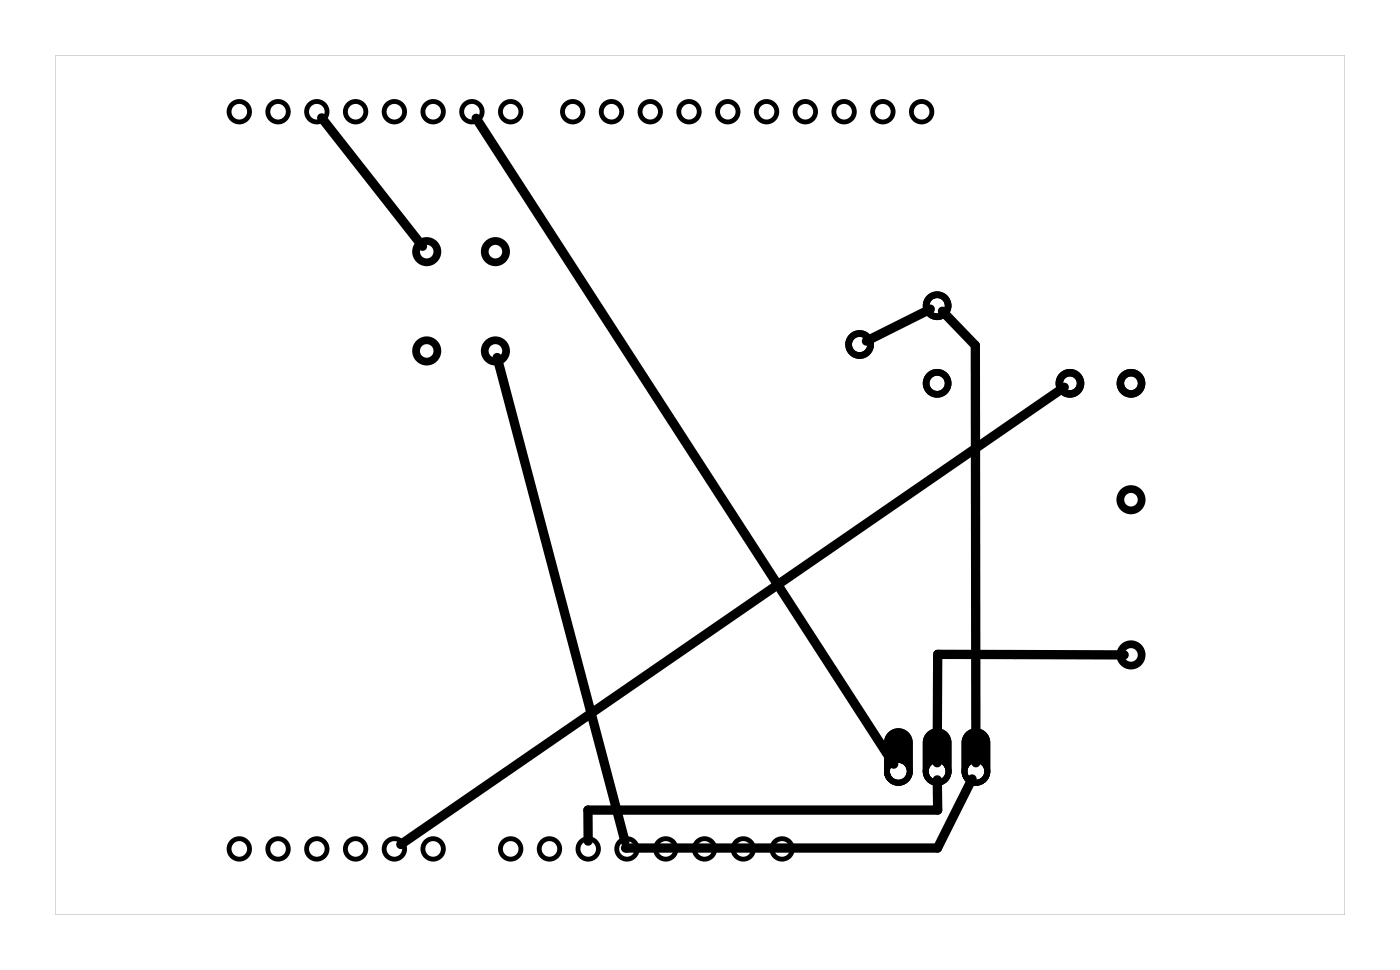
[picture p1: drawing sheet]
<svg xmlns="http://www.w3.org/2000/svg" width="92mm" height="63mm" viewBox="0 0 92 63" stroke-linecap="round" stroke-linejoin="round" font-family="sans-serif">
<g fill="#000">
<path d="M3.6 3.6v56.3h84.5v-56.3zM3.6 3.6h84.5v56.3h-84.5z"/>
<path d="M58.2 47.9l-.2 .3-.1 .4v1.9a.94 .94 0 0 0 1 .9 .94 .94 0 0 0 .9-.9v-1.9a.94 .94 0 0 0-.6-.9 .94 .94 0 0 0-1 .2zM58.3 50.5a.56 .56 0 0 1 1.1 0 .56 .56 0 0 1-1.1 0z"/>
<path d="M58.2 47.9l-.2 .3-.1 .4v1.9a.94 .94 0 0 0 1 .9 .94 .94 0 0 0 .9-.9v-1.9a.94 .94 0 0 0-.6-.9 .94 .94 0 0 0-1 .2zM58.3 50.5a.56 .56 0 0 1 1.1 0 .56 .56 0 0 1-1.1 0z"/>
<path d="M60.7 47.9l-.2 .3v.4v1.9a.94 .94 0 0 0 .9 .9 .94 .94 0 0 0 .9-.9v-1.9a.94 .94 0 0 0-.5-.9 .94 .94 0 0 0-1.1 .2zM60.8 50.5a.6 .6 0 0 1 1.2 0 .6 .6 0 0 1-1.2 0z"/>
<path d="M60.7 47.9l-.2 .3v.4v1.9a.94 .94 0 0 0 .9 .9 .94 .94 0 0 0 .9-.9v-1.9a.94 .94 0 0 0-.5-.9 .94 .94 0 0 0-1.1 .2zM60.8 50.5a.6 .6 0 0 1 1.2 0 .6 .6 0 0 1-1.2 0z"/>
<path d="M63.3 47.9l-.2 .3-.1 .4v1.9a.94 .94 0 0 0 .9 .9 .94 .94 0 0 0 1-.9v-1.9a.94 .94 0 0 0-.6-.9 .94 .94 0 0 0-1 .2zM63.4 50.5a.56 .56 0 0 1 1.1 0 .56 .56 0 0 1-1.1 0z"/>
<path d="M63.3 47.9l-.2 .3-.1 .4v1.9a.94 .94 0 0 0 .9 .9 .94 .94 0 0 0 1-.9v-1.9a.94 .94 0 0 0-.6-.9 .94 .94 0 0 0-1 .2zM63.4 50.5a.56 .56 0 0 1 1.1 0 .56 .56 0 0 1-1.1 0z"/>
<circle cx="41" cy="55.5" r=".3"/>
</g>
<g fill="none" stroke="#000" stroke-width=".51">
<circle cx="28" cy="16.5" r=".7"/>
<circle cx="32.5" cy="16.5" r=".7"/>
<circle cx="28" cy="23" r=".7"/>
<circle cx="32.5" cy="23" r=".7"/>
<circle cx="74.1" cy="32.7" r=".7"/>
<circle cx="74.1" cy="42.9" r=".7"/>
</g>
<g fill="none" stroke="#000" stroke-width=".49">
<circle cx="70.1" cy="25.1" r=".69"/>
<circle cx="74.1" cy="25.1" r=".69"/>
</g>
<g fill="none" stroke="#000" stroke-width=".44">
<circle cx="56.3" cy="22.6" r=".72"/>
<circle cx="61.4" cy="20" r=".72"/>
<circle cx="61.4" cy="25.1" r=".72"/>
</g>
<g fill="none" stroke="#000" stroke-width=".38">
<circle cx="58.9" cy="50.5" r=".75"/>
<circle cx="61.4" cy="50.5" r=".75"/>
<circle cx="63.9" cy="50.5" r=".75"/>
</g>
<g fill="none" stroke="#000" stroke-width=".32">
<circle cx="15.7" cy="7.3" r=".67"/>
<circle cx="18.2" cy="7.3" r=".67"/>
<circle cx="20.8" cy="7.3" r=".67"/>
<circle cx="23.3" cy="7.3" r=".67"/>
<circle cx="25.8" cy="7.3" r=".67"/>
<circle cx="28.4" cy="7.3" r=".67"/>
<circle cx="30.9" cy="7.3" r=".67"/>
<circle cx="33.5" cy="7.3" r=".67"/>
<circle cx="37.5" cy="7.3" r=".67"/>
<circle cx="40.1" cy="7.3" r=".67"/>
<circle cx="42.6" cy="7.3" r=".67"/>
<circle cx="45.1" cy="7.3" r=".67"/>
<circle cx="47.7" cy="7.3" r=".67"/>
<circle cx="50.2" cy="7.3" r=".67"/>
<circle cx="52.8" cy="7.3" r=".67"/>
<circle cx="55.3" cy="7.3" r=".67"/>
<circle cx="57.8" cy="7.3" r=".67"/>
<circle cx="60.4" cy="7.3" r=".67"/>
<circle cx="15.7" cy="55.6" r=".67"/>
<circle cx="18.2" cy="55.6" r=".67"/>
<circle cx="20.8" cy="55.6" r=".67"/>
<circle cx="23.3" cy="55.6" r=".67"/>
<circle cx="25.8" cy="55.6" r=".67"/>
<circle cx="28.4" cy="55.6" r=".67"/>
<circle cx="33.5" cy="55.6" r=".67"/>
<circle cx="36" cy="55.6" r=".67"/>
<circle cx="38.5" cy="55.6" r=".67"/>
<circle cx="41.1" cy="55.6" r=".67"/>
<circle cx="43.6" cy="55.6" r=".67"/>
<circle cx="46.2" cy="55.6" r=".67"/>
<circle cx="48.7" cy="55.6" r=".67"/>
<circle cx="51.2" cy="55.6" r=".67"/>
</g>
<path d="M21.1 7.7l6.6 8.4M31.2 7.7l27.4 42.3M32.6 23.4l8.3 31.7M61 20.2l-4.2 2.1M61.7 20.4l2.2 2.2v27.3M69.7 25.3l-43.4 30M61.4 51.1v1.9h-22.9v2.1M63.7 51l-2.3 4.5h-20.4M73.7 42.9l-12.3-.1v7.1" fill="none" stroke="#000" stroke-width=".61"/>
</svg>
